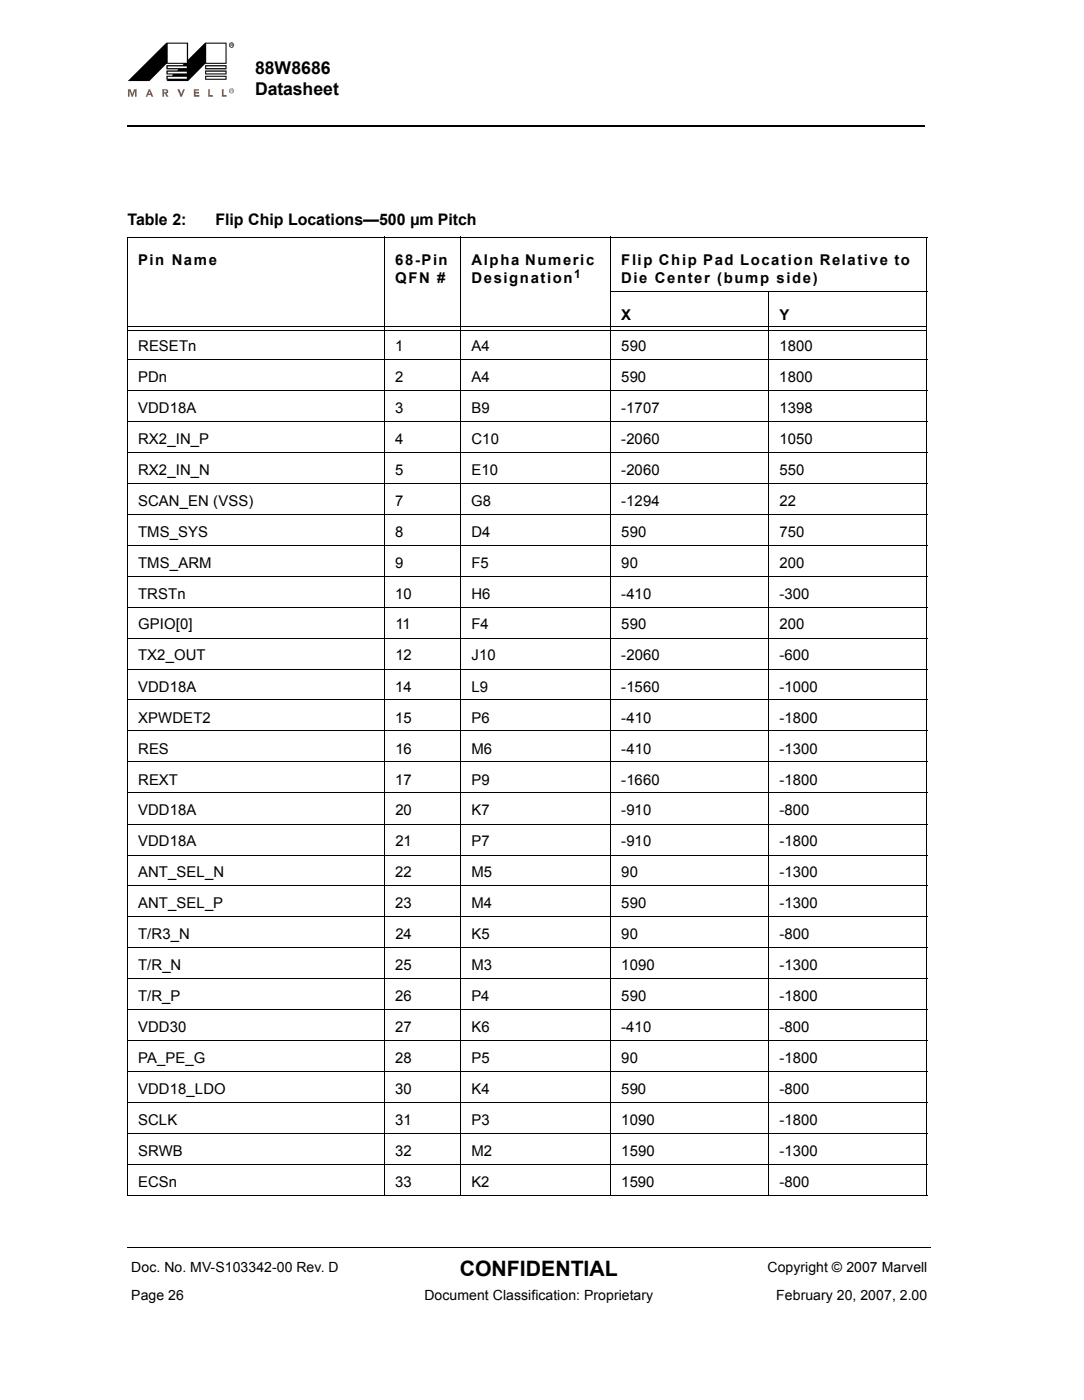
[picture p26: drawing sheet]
<svg xmlns="http://www.w3.org/2000/svg" width="216mm" height="279mm" viewBox="0 0 216 279" stroke-linecap="round" stroke-linejoin="round" font-family="sans-serif">
<defs><g id="words">
<text font-size="4.2" x="91.6" y="254.4">CONFIDENTIAL</text>
<g font-size="3.5">
<text x="50.8" y="14.7">88W8686</text>
<text x="50.8" y="18.9">Datasheet</text>
</g>
<g font-size="3.2">
<text x="25.4" y="44.8">Table 2:</text>
<text x="42.9" y="44.8">Flip Chip Locations—500 μm Pitch</text>
</g>
<g font-size="3">
<text x="27.5" y="52.8">Pin Name</text>
<text x="78.7" y="52.8">68-Pin</text>
<text x="93.9" y="52.8">Alpha Numeric</text>
<text x="123.7" y="52.8">Flip Chip Pad Location Relative to</text>
<text x="78.7" y="56.5">QFN #</text>
<text x="93.9" y="56.5">Designation</text>
<text x="123.7" y="56.5">Die Center (bump side)</text>
<text x="123.7" y="63.7">X</text>
<text x="155.2" y="63.7">Y</text>
<text x="27.5" y="69.9">RESETn</text>
<text x="78.7" y="69.9">1</text>
<text x="93.9" y="69.9">A4</text>
<text x="123.7" y="69.9">590</text>
<text x="155.2" y="69.9">1800</text>
<text x="27.5" y="76.1">PDn</text>
<text x="78.7" y="76.1">2</text>
<text x="93.9" y="76.1">A4</text>
<text x="123.7" y="76.1">590</text>
<text x="155.2" y="76.1">1800</text>
<text x="27.5" y="82.3">VDD18A</text>
<text x="78.7" y="82.3">3</text>
<text x="93.9" y="82.3">B9</text>
<text x="123.7" y="82.3">-1707</text>
<text x="155.2" y="82.3">1398</text>
<text x="27.5" y="88.4">RX2_IN_P</text>
<text x="78.7" y="88.4">4</text>
<text x="93.9" y="88.4">C10</text>
<text x="123.7" y="88.4">-2060</text>
<text x="155.2" y="88.4">1050</text>
<text x="27.5" y="94.6">RX2_IN_N</text>
<text x="78.7" y="94.6">5</text>
<text x="93.9" y="94.6">E10</text>
<text x="123.7" y="94.6">-2060</text>
<text x="155.2" y="94.6">550</text>
<text x="27.5" y="100.8">SCAN_EN (VSS)</text>
<text x="78.7" y="100.8">7</text>
<text x="93.9" y="100.8">G8</text>
<text x="123.7" y="100.8">-1294</text>
<text x="155.2" y="100.8">22</text>
<text x="27.5" y="107">TMS_SYS</text>
<text x="78.7" y="107">8</text>
<text x="93.9" y="107">D4</text>
<text x="123.7" y="107">590</text>
<text x="155.2" y="107">750</text>
<text x="27.5" y="113.1">TMS_ARM</text>
<text x="78.7" y="113.1">9</text>
<text x="93.9" y="113.1">F5</text>
<text x="123.7" y="113.1">90</text>
<text x="155.2" y="113.1">200</text>
<text x="27.5" y="119.3">TRSTn</text>
<text x="78.7" y="119.3">10</text>
<text x="93.9" y="119.3">H6</text>
<text x="123.7" y="119.3">-410</text>
<text x="155.2" y="119.3">-300</text>
<text x="27.5" y="125.5">GPIO[0]</text>
<text x="78.7" y="125.5">11</text>
<text x="93.9" y="125.5">F4</text>
<text x="123.7" y="125.5">590</text>
<text x="155.2" y="125.5">200</text>
<text x="27.5" y="131.6">TX2_OUT</text>
<text x="78.7" y="131.6">12</text>
<text x="93.9" y="131.6">J10</text>
<text x="123.7" y="131.6">-2060</text>
<text x="155.2" y="131.6">-600</text>
<text x="27.5" y="137.8">VDD18A</text>
<text x="78.7" y="137.8">14</text>
<text x="93.9" y="137.8">L9</text>
<text x="123.7" y="137.8">-1560</text>
<text x="155.2" y="137.8">-1000</text>
<text x="27.5" y="144">XPWDET2</text>
<text x="78.7" y="144">15</text>
<text x="93.9" y="144">P6</text>
<text x="123.7" y="144">-410</text>
<text x="155.2" y="144">-1800</text>
<text x="27.5" y="150.2">RES</text>
<text x="78.7" y="150.2">16</text>
<text x="93.9" y="150.2">M6</text>
<text x="123.7" y="150.2">-410</text>
<text x="155.2" y="150.2">-1300</text>
<text x="27.5" y="156.4">REXT</text>
<text x="78.7" y="156.4">17</text>
<text x="93.9" y="156.4">P9</text>
<text x="123.7" y="156.4">-1660</text>
<text x="155.2" y="156.4">-1800</text>
<text x="27.5" y="162.5">VDD18A</text>
<text x="78.7" y="162.5">20</text>
<text x="93.9" y="162.5">K7</text>
<text x="123.7" y="162.5">-910</text>
<text x="155.2" y="162.5">-800</text>
<text x="27.5" y="168.7">VDD18A</text>
<text x="78.7" y="168.7">21</text>
<text x="93.9" y="168.7">P7</text>
<text x="123.7" y="168.7">-910</text>
<text x="155.2" y="168.7">-1800</text>
<text x="27.5" y="174.9">ANT_SEL_N</text>
<text x="78.7" y="174.9">22</text>
<text x="93.9" y="174.9">M5</text>
<text x="123.7" y="174.9">90</text>
<text x="155.2" y="174.9">-1300</text>
<text x="27.5" y="181.1">ANT_SEL_P</text>
<text x="78.7" y="181.1">23</text>
<text x="93.9" y="181.1">M4</text>
<text x="123.7" y="181.1">590</text>
<text x="155.2" y="181.1">-1300</text>
<text x="27.5" y="187.2">T/R3_N</text>
<text x="78.7" y="187.2">24</text>
<text x="93.9" y="187.2">K5</text>
<text x="123.7" y="187.2">90</text>
<text x="155.2" y="187.2">-800</text>
<text x="27.5" y="193.4">T/R_N</text>
<text x="78.7" y="193.4">25</text>
<text x="93.9" y="193.4">M3</text>
<text x="123.7" y="193.4">1090</text>
<text x="155.2" y="193.4">-1300</text>
<text x="27.5" y="199.6">T/R_P</text>
<text x="78.7" y="199.6">26</text>
<text x="93.9" y="199.6">P4</text>
<text x="123.7" y="199.6">590</text>
<text x="155.2" y="199.6">-1800</text>
<text x="27.5" y="205.7">VDD30</text>
<text x="78.7" y="205.7">27</text>
<text x="93.9" y="205.7">K6</text>
<text x="123.7" y="205.7">-410</text>
<text x="155.2" y="205.7">-800</text>
<text x="27.5" y="211.9">PA_PE_G</text>
<text x="78.7" y="211.9">28</text>
<text x="93.9" y="211.9">P5</text>
<text x="123.7" y="211.9">90</text>
<text x="155.2" y="211.9">-1800</text>
<text x="27.5" y="218.1">VDD18_LDO</text>
<text x="78.7" y="218.1">30</text>
<text x="93.9" y="218.1">K4</text>
<text x="123.7" y="218.1">590</text>
<text x="155.2" y="218.1">-800</text>
<text x="27.5" y="224.3">SCLK</text>
<text x="78.7" y="224.3">31</text>
<text x="93.9" y="224.3">P3</text>
<text x="123.7" y="224.3">1090</text>
<text x="155.2" y="224.3">-1800</text>
<text x="27.5" y="230.5">SRWB</text>
<text x="78.7" y="230.5">32</text>
<text x="93.9" y="230.5">M2</text>
<text x="123.7" y="230.5">1590</text>
<text x="155.2" y="230.5">-1300</text>
<text x="27.5" y="236.6">ECSn</text>
<text x="78.7" y="236.6">33</text>
<text x="93.9" y="236.6">K2</text>
<text x="123.7" y="236.6">1590</text>
<text x="155.2" y="236.6">-800</text>
</g>
<g font-size="2.8">
<text x="26.1" y="253.4">Doc. No. MV-S103342-00 Rev. D</text>
<text x="152.9" y="253.4">Copyright © 2007 Marvell</text>
<text x="26.1" y="259.1">Page 26</text>
<text x="84.5" y="259.1">Document Classification: Proprietary</text>
<text x="154.6" y="259.1">February 20, 2007, 2.00</text>
</g>
<text font-size="2.4" x="114.4" y="55.3">1</text>
</g></defs>
<g fill="#000">
<path d="M40.9 13v.8h4.2v-.8zM41.1 13.2h3.8v.4h-3.8z"/>
<path d="M40.9 14v.8h4.2v-.8zM41.1 14.3h3.8v.3h-3.8z"/>
<path d="M40.9 15.1v.8h4.2v-.8zM41.1 15.3h3.8v.4h-3.8z"/>
<path d="M25.4 16.2h4.4l3.3-3.5h3.5l-.2 .3h-3.3v.8h2.4l-.2 .2h-2.2v.8h1.4l-.3 .3h-1.1v.8h.3l-.3 .3h4.4l3.4-3.5h4.2v-4.2h-4.2l-3.4 3.4v-3.4h-4.4zM33.4 8.7h3.8v3.8h-3.8zM33.4 13.2h3.8v.4h-3.8zM33.4 14.3h3.8v.3h-3.8zM33.4 15.3h3.8v.4h-3.8zM41.1 8.7h3.8v3.8h-3.8z"/>
</g>
<g fill="#d94f29">
<path d="M25.5 17.8h.5l.3 .9 .4-.9h.5v1.5h-.3v-1.2l-.4 1.2h-.3l-.4-1.2v1.2h-.3z"/>
<path d="M35.3 17.8h.4l.4 .9 .4-.9h.3l-.6 1.5h-.3z"/>
<path d="M38.6 17.8h1v.3h-.7v.2h.7v.4h-.7v.3h.8v.3h-1.1z"/>
<path d="M41.5 17.8h.3v1.2h.6v.3h-.9z"/>
<path d="M44.2 17.8h.3v1.2h.6v.3h-.9z"/>
<path d="M29.8 18.2l.2 .5h-.4zM29.6 17.8l-.6 1.5h.3l.2-.3h.6l.1 .3h.4l-.7-1.5z"/>
<path d="M32.7 18l.4 .1v.2l-.4 .1zM32.3 17.8v1.5h.4v-.6h.2l.2 .6h.5l-.4-.6 .2-.2v-.5l-.3-.2z"/>
<path d="M45.6 18.1a.51 .51 0 0 1 1 0 .51 .51 0 0 1-1 0zM45.7 18.1a.4 .4 0 0 0 .8 0 .4 .4 0 0 0-.8 0zM45.9 17.9h.5l-.2 .2 .2 .3h-.2v-.3h-.2l-.1 .3zM46 17.9v.2h.2z"/>
</g>
<g fill="#000">
<path d="M25.2 24.9h.2v.3h-.2z"/>
<path d="M45.6 9a.55 .55 0 0 1 1.1 0 .55 .55 0 0 1-1.1 0zM45.7 9a.4 .4 0 0 0 .8 0 .4 .4 0 0 0-.8 0zM45.9 8.7l.5 .1-.2 .2 .2 .3-.2-.3h-.2l-.1 .3zM46 8.8v.1h.2z"/>
</g>
<path d="M25.4 25h158.9" fill="none" stroke="#000" stroke-width=".34"/>
<g fill="none" stroke="#000" stroke-width=".2">
<path d="M25.3 47.3h159.4M25.4 47.4v190.8M76.6 47.2v191.2M91.8 47.2v191.2M121.5 58.2h63.2M121.6 47.2v191.2M153.1 58.1v180.3M184.6 47.4v190.8M25.3 71.6h159.4M25.3 77.8h159.4M25.5 65h159M25.5 65.9h159"/>
<path d="M25.3 84h159.4M25.3 90.2h159.4M25.3 96.3h159.4M25.3 102.5h159.4M25.3 108.7h159.4M25.3 114.8h159.4M25.3 121h159.4M25.3 127.2h159.4M25.3 133.4h159.4M25.3 139.5h159.4M25.3 145.7h159.4M25.3 151.9h159.4"/>
<path d="M25.3 158.1h159.4M25.3 164.2h159.4M25.3 170.4h159.4M25.3 176.6h159.4M25.3 182.7h159.4M25.3 188.9h159.4M25.3 195.1h159.4M25.3 201.3h159.4M25.3 207.5h159.4M25.3 213.6h159.4M25.3 219.8h159.4M25.3 226h159.4"/>
<path d="M25.3 232.1h159.4M25.3 238.3h159.4M25.4 248.7h160"/>
</g>
<use href="#words"/>
</svg>
